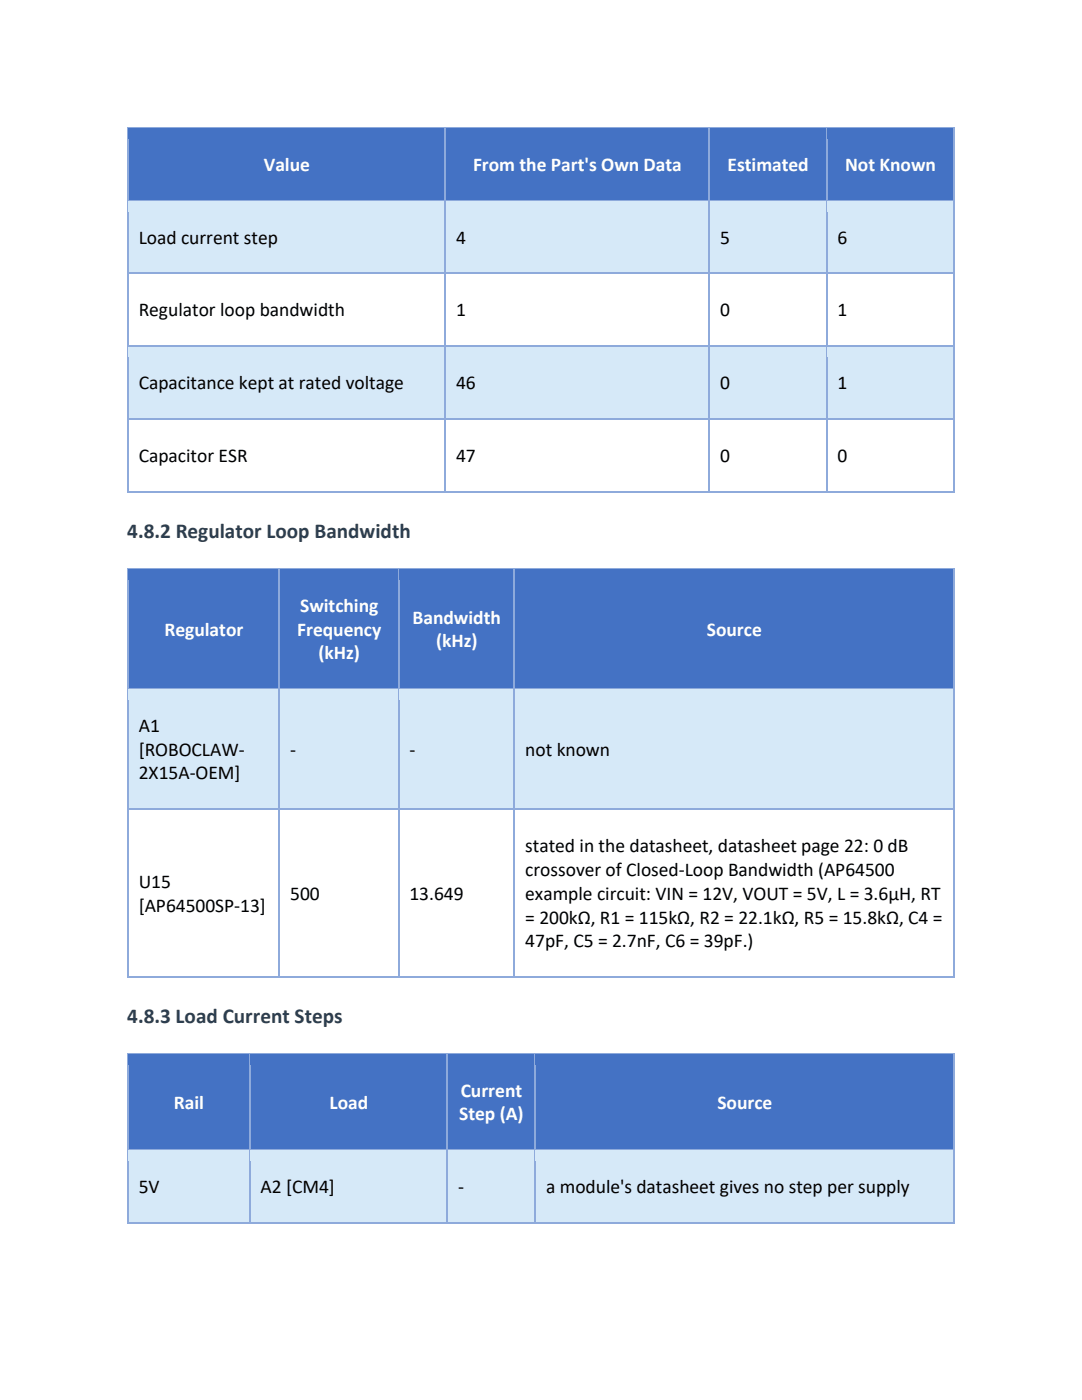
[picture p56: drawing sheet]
<svg xmlns="http://www.w3.org/2000/svg" width="216mm" height="279mm" viewBox="0 0 216 279" stroke-linecap="round" stroke-linejoin="round" font-family="sans-serif">
<defs><g id="words">
<g font-size="4.2" fill="#2c3e50">
<text x="25.4" y="107.4">4.8.2 Regulator Loop Bandwidth</text>
<text x="25.4" y="204.1">4.8.3 Load Current Steps</text>
</g>
<g font-size="3.9" fill="#fff">
<text x="52.6" y="34.1">Value</text>
<text x="94.4" y="34.1">From the Part's Own Data</text>
<text x="145.2" y="34.1">Estimated</text>
<text x="168.6" y="34.1">Not Known</text>
<text x="59.9" y="122.1">Switching</text>
<text x="82.3" y="124.5">Bandwidth</text>
<text x="32.8" y="126.8">Regulator</text>
<text x="59.3" y="126.8">Frequency</text>
<text x="63.6" y="131.6">(kHz)</text>
<text x="87" y="129.2">(kHz)</text>
<text x="141.1" y="126.8">Source</text>
<text x="34.7" y="221.2">Rail</text>
<text x="65.8" y="221.2">Load</text>
<text x="91.9" y="218.9">Current</text>
<text x="143.1" y="221.2">Source</text>
<text x="91.6" y="223.6">Step (A)</text>
</g>
<g font-size="3.9">
<text x="27.7" y="48.7">Load current step</text>
<text x="91" y="48.7">4</text>
<text x="143.7" y="48.7">5</text>
<text x="167.1" y="48.7">6</text>
<text x="27.7" y="63.2">Regulator loop bandwidth</text>
<text x="91" y="63.2">1</text>
<text x="143.7" y="63.2">0</text>
<text x="167.1" y="63.2">1</text>
<text x="27.7" y="77.7">Capacitance kept at rated voltage</text>
<text x="91" y="77.7">46</text>
<text x="143.7" y="77.7">0</text>
<text x="167.1" y="77.7">1</text>
<text x="27.7" y="92.2">Capacitor ESR</text>
<text x="91" y="92.2">47</text>
<text x="143.7" y="92.2">0</text>
<text x="167.1" y="92.2">0</text>
<text x="27.7" y="146">A1</text>
<text x="27.7" y="150.8">[ROBOCLAW-</text>
<text x="27.7" y="155.5">2X15A-OEM]</text>
<text x="57.9" y="150.8">-</text>
<text x="81.7" y="150.8">-</text>
<text x="104.8" y="150.8">not known</text>
<text x="104.8" y="170.1">stated in the datasheet, datasheet page 22: 0 dB</text>
<text x="27.7" y="177.2">U15</text>
<text x="57.9" y="179.6">500</text>
<text x="81.7" y="179.6">13.649</text>
<text x="104.8" y="174.8">crossover of Closed-Loop Bandwidth (AP64500</text>
<text x="104.8" y="179.6">example circuit: VIN = 12V, VOUT = 5V, L = 3.6μH, RT</text>
<text x="27.7" y="181.9">[AP64500SP-13]</text>
<text x="104.8" y="184.3">= 200kΩ, R1 = 115kΩ, R2 = 22.1kΩ, R5 = 15.8kΩ, C4 =</text>
<text x="104.8" y="189.1">47pF, C5 = 2.7nF, C6 = 39pF.)</text>
<text x="27.7" y="238.1">5V</text>
<text x="52" y="238.1">A2 [CM4]</text>
<text x="91.4" y="238.1">-</text>
<text x="109" y="238.1">a module's datasheet gives no step per supply</text>
</g>
</g></defs>
<g fill="#4472c4">
<path d="M25.7 25.7h63.1v14.3h-63.1z"/>
<path d="M27.7 27.8h59.1v10h-59.1z"/>
<path d="M89 25.7h52.4v14.3h-52.4z"/>
<path d="M91 27.8h48.4v10h-48.4z"/>
<path d="M141.6 25.7h23.2v14.3h-23.2z"/>
<path d="M143.7 27.8h19.2v10h-19.2z"/>
<path d="M165.1 25.7h25.1v14.3h-25.1z"/>
<path d="M167.1 27.8h21.1v10h-21.1z"/>
</g>
<path d="M25.5 25.4v2.4" fill="none" stroke="#8eaadb" stroke-width=".25"/>
<path d="M25.4 25.4h.3v.3h-.3z" fill="#8eaadb"/>
<path d="M25.7 25.5h63" fill="none" stroke="#8eaadb" stroke-width=".25"/>
<path d="M25.7 25.7h63v2.1h-63z" fill="#4472c4"/>
<path d="M88.9 25.7v2.1" fill="none" stroke="#8eaadb" stroke-width=".25"/>
<path d="M88.7 25.4h.3v.3h-.3z" fill="#8eaadb"/>
<path d="M89 25.5h52.4" fill="none" stroke="#8eaadb" stroke-width=".25"/>
<path d="M89 25.7h52.4v2.1h-52.4z" fill="#4472c4"/>
<path d="M141.5 25.7v2.1" fill="none" stroke="#8eaadb" stroke-width=".25"/>
<path d="M141.4 25.4h.2v.3h-.2z" fill="#8eaadb"/>
<path d="M141.6 25.5h23.2" fill="none" stroke="#8eaadb" stroke-width=".25"/>
<path d="M141.6 25.7h23.2v2.1h-23.2z" fill="#4472c4"/>
<path d="M165 25.7v2.1" fill="none" stroke="#8eaadb" stroke-width=".25"/>
<path d="M164.8 25.4h.3v.3h-.3z" fill="#8eaadb"/>
<path d="M165.1 25.5h25.1" fill="none" stroke="#8eaadb" stroke-width=".25"/>
<path d="M165.1 25.7h25.1v2.1h-25.1z" fill="#4472c4"/>
<path d="M190.3 25.4v2.4" fill="none" stroke="#8eaadb" stroke-width=".25"/>
<path d="M190.2 25.4h.2v.3h-.2z" fill="#8eaadb"/>
<path d="M25.6 37.8h63.3v2.2h-63.3z" fill="#4472c4"/>
<path d="M25.5 27.8v12.2" fill="none" stroke="#8eaadb" stroke-width=".25"/>
<path d="M88.9 37.8h52.7v2.2h-52.7z" fill="#4472c4"/>
<path d="M88.9 27.8v12.2" fill="none" stroke="#8eaadb" stroke-width=".25"/>
<path d="M141.6 37.8h23.4v2.2h-23.4z" fill="#4472c4"/>
<path d="M141.5 27.8v12.2" fill="none" stroke="#8eaadb" stroke-width=".25"/>
<path d="M165 37.8h25.3v2.2h-25.3z" fill="#4472c4"/>
<path d="M165 27.8v12.2M190.3 27.8v12.2" fill="none" stroke="#8eaadb" stroke-width=".25"/>
<g fill="#d6e9f8">
<path d="M25.7 40.2h63.1v14.2h-63.1z"/>
<path d="M27.7 42.3h59.1v10h-59.1z"/>
<path d="M89 40.2h52.4v14.2h-52.4z"/>
<path d="M91 42.3h48.4v10h-48.4z"/>
<path d="M141.6 40.2h23.2v14.2h-23.2z"/>
<path d="M143.7 42.3h19.2v10h-19.2z"/>
<path d="M165.1 40.2h25.1v14.2h-25.1z"/>
<path d="M167.1 42.3h21.1v10h-21.1z"/>
</g>
<path d="M25.5 40v2.3M25.7 40.1h63" fill="none" stroke="#8eaadb" stroke-width=".25"/>
<path d="M25.7 40.2h63v2.1h-63z" fill="#d6e9f8"/>
<path d="M88.9 40v2.3M89 40.1h52.4" fill="none" stroke="#8eaadb" stroke-width=".25"/>
<path d="M89 40.2h52.4v2.1h-52.4z" fill="#d6e9f8"/>
<path d="M141.5 40v2.3M141.6 40.1h23.2" fill="none" stroke="#8eaadb" stroke-width=".25"/>
<path d="M141.6 40.2h23.2v2.1h-23.2z" fill="#d6e9f8"/>
<path d="M165 40v2.3M165.1 40.1h25.1" fill="none" stroke="#8eaadb" stroke-width=".25"/>
<path d="M165.1 40.2h25.1v2.1h-25.1z" fill="#d6e9f8"/>
<path d="M190.3 40v2.3" fill="none" stroke="#8eaadb" stroke-width=".25"/>
<path d="M25.6 52.3h63.3v2.1h-63.3z" fill="#d6e9f8"/>
<path d="M25.5 42.3v12.1" fill="none" stroke="#8eaadb" stroke-width=".25"/>
<path d="M88.9 52.3h52.7v2.1h-52.7z" fill="#d6e9f8"/>
<path d="M88.9 42.3v12.1" fill="none" stroke="#8eaadb" stroke-width=".25"/>
<path d="M141.6 52.3h23.4v2.1h-23.4z" fill="#d6e9f8"/>
<path d="M141.5 42.3v12.1" fill="none" stroke="#8eaadb" stroke-width=".25"/>
<path d="M165 52.3h25.3v2.1h-25.3z" fill="#d6e9f8"/>
<path d="M25.5 54.4v14.6M25.7 54.6h63M88.9 54.4v14.6M89 54.6h52.4M141.5 54.4v14.6M141.6 54.6h23.2M165 42.3v26.7M165.1 54.6h25.1M190.3 42.3v26.7" fill="none" stroke="#8eaadb" stroke-width=".25"/>
<g fill="#d6e9f8">
<path d="M25.7 69.3h63.1v14.2h-63.1z"/>
<path d="M27.7 71.4h59.1v10h-59.1z"/>
<path d="M89 69.3h52.4v14.2h-52.4z"/>
<path d="M91 71.4h48.4v10h-48.4z"/>
<path d="M141.6 69.3h23.2v14.2h-23.2z"/>
<path d="M143.7 71.4h19.2v10h-19.2z"/>
<path d="M165.1 69.3h25.1v14.2h-25.1z"/>
<path d="M167.1 71.4h21.1v10h-21.1z"/>
</g>
<path d="M25.5 69v2.4M25.7 69.1h63" fill="none" stroke="#8eaadb" stroke-width=".25"/>
<path d="M25.7 69.3h63v2.1h-63z" fill="#d6e9f8"/>
<path d="M88.9 69v2.4M89 69.1h52.4" fill="none" stroke="#8eaadb" stroke-width=".25"/>
<path d="M89 69.3h52.4v2.1h-52.4z" fill="#d6e9f8"/>
<path d="M141.5 69v2.4M141.6 69.1h23.2" fill="none" stroke="#8eaadb" stroke-width=".25"/>
<path d="M141.6 69.3h23.2v2.1h-23.2z" fill="#d6e9f8"/>
<path d="M165 69v2.4M165.1 69.1h25.1" fill="none" stroke="#8eaadb" stroke-width=".25"/>
<path d="M165.1 69.3h25.1v2.1h-25.1z" fill="#d6e9f8"/>
<path d="M190.3 69v2.4" fill="none" stroke="#8eaadb" stroke-width=".25"/>
<path d="M25.6 81.4h63.3v2.1h-63.3z" fill="#d6e9f8"/>
<path d="M25.5 71.4v12.1" fill="none" stroke="#8eaadb" stroke-width=".25"/>
<path d="M88.9 81.4h52.7v2.1h-52.7z" fill="#d6e9f8"/>
<path d="M88.9 71.4v12.1" fill="none" stroke="#8eaadb" stroke-width=".25"/>
<path d="M141.6 81.4h23.4v2.1h-23.4z" fill="#d6e9f8"/>
<path d="M141.5 71.4v12.1" fill="none" stroke="#8eaadb" stroke-width=".25"/>
<path d="M165 81.4h25.3v2.1h-25.3z" fill="#d6e9f8"/>
<path d="M165 71.4v14.5M190.3 71.4v14.5M25.5 83.5v14.5M25.7 83.6h63M88.9 83.5v2.4M89 83.6h52.4M141.5 83.5v2.4M141.6 83.6h23.2M165.1 83.6h25.1" fill="none" stroke="#8eaadb" stroke-width=".25"/>
<path d="M25.4 98h.3v.3h-.3z" fill="#8eaadb"/>
<path d="M25.7 98.2h63M88.9 85.9v12.1" fill="none" stroke="#8eaadb" stroke-width=".25"/>
<path d="M88.7 98h.3v.3h-.3z" fill="#8eaadb"/>
<path d="M89 98.2h52.4M141.5 85.9v12.1" fill="none" stroke="#8eaadb" stroke-width=".25"/>
<path d="M141.4 98h.2v.3h-.2z" fill="#8eaadb"/>
<path d="M141.6 98.2h23.2M165 85.9v12.1" fill="none" stroke="#8eaadb" stroke-width=".25"/>
<path d="M164.8 98h.3v.3h-.3z" fill="#8eaadb"/>
<path d="M165.1 98.2h25.1M190.3 85.9v12.1" fill="none" stroke="#8eaadb" stroke-width=".25"/>
<path d="M190.2 98h.2v.3h-.2z" fill="#8eaadb"/>
<g fill="#4472c4">
<path d="M25.7 113.6h29.9v23.7h-29.9z"/>
<path d="M27.7 120.5h26v10h-26z"/>
<path d="M55.9 113.6h23.6v23.7h-23.6z"/>
<path d="M57.9 115.7h19.6v7.4h-19.6z"/>
<path d="M57.9 123.1h19.6v4.7h-19.6z"/>
<path d="M57.9 127.8h19.6v7.4h-19.6z"/>
<path d="M79.7 113.6h22.8v23.7h-22.8z"/>
<path d="M81.7 118.1h18.9v7.4h-18.9z"/>
<path d="M81.7 125.5h18.9v7.3h-18.9z"/>
<path d="M102.8 113.6h87.4v23.7h-87.4z"/>
<path d="M104.8 120.5h83.4v10h-83.4z"/>
</g>
<path d="M25.5 113.4v2.3" fill="none" stroke="#8eaadb" stroke-width=".25"/>
<path d="M25.4 113.4h.3v.2h-.3z" fill="#8eaadb"/>
<path d="M25.7 113.5h29.9" fill="none" stroke="#8eaadb" stroke-width=".25"/>
<path d="M25.7 113.6h29.9v2.1h-29.9z" fill="#4472c4"/>
<path d="M55.8 113.6v2.1" fill="none" stroke="#8eaadb" stroke-width=".25"/>
<path d="M55.6 113.4h.3v.2h-.3z" fill="#8eaadb"/>
<path d="M55.9 113.5h23.5" fill="none" stroke="#8eaadb" stroke-width=".25"/>
<path d="M55.9 113.6h23.5v2.1h-23.5z" fill="#4472c4"/>
<path d="M79.5 113.6v2.1" fill="none" stroke="#8eaadb" stroke-width=".25"/>
<path d="M79.4 113.4h.3v.2h-.3z" fill="#8eaadb"/>
<path d="M79.7 113.5h22.8" fill="none" stroke="#8eaadb" stroke-width=".25"/>
<path d="M79.7 113.6h22.8v2.1h-22.8z" fill="#4472c4"/>
<path d="M102.7 113.6v2.1" fill="none" stroke="#8eaadb" stroke-width=".25"/>
<path d="M102.5 113.4h.3v.2h-.3z" fill="#8eaadb"/>
<path d="M102.8 113.5h87.4" fill="none" stroke="#8eaadb" stroke-width=".25"/>
<path d="M102.8 113.6h87.4v2.1h-87.4z" fill="#4472c4"/>
<path d="M190.3 113.4v2.3" fill="none" stroke="#8eaadb" stroke-width=".25"/>
<path d="M190.2 113.4h.2v.2h-.2z" fill="#8eaadb"/>
<path d="M25.6 135.2h30.2v2.1h-30.2z" fill="#4472c4"/>
<path d="M25.5 115.7v21.6" fill="none" stroke="#8eaadb" stroke-width=".25"/>
<path d="M55.8 135.2h23.8v2.1h-23.8z" fill="#4472c4"/>
<path d="M55.8 115.7v21.6" fill="none" stroke="#8eaadb" stroke-width=".25"/>
<path d="M79.6 135.2h23.1v2.1h-23.1z" fill="#4472c4"/>
<path d="M79.5 115.7v21.6" fill="none" stroke="#8eaadb" stroke-width=".25"/>
<path d="M102.7 135.2h87.6v2.1h-87.6z" fill="#4472c4"/>
<path d="M102.7 115.7v21.6M190.3 115.7v21.6" fill="none" stroke="#8eaadb" stroke-width=".25"/>
<g fill="#d6e9f8">
<path d="M25.7 137.6h29.9v23.8h-29.9z"/>
<path d="M27.7 139.7h26v7.4h-26z"/>
<path d="M27.7 147.1h26v4.7h-26z"/>
<path d="M27.7 151.8h26v7.5h-26z"/>
<path d="M55.9 137.6h23.6v23.8h-23.6z"/>
<path d="M57.9 144.4h19.6v10.1h-19.6z"/>
<path d="M79.7 137.6h22.8v23.8h-22.8z"/>
<path d="M81.7 144.4h18.9v10.1h-18.9z"/>
<path d="M102.8 137.6h87.4v23.8h-87.4z"/>
<path d="M104.8 144.4h83.4v10.1h-83.4z"/>
</g>
<path d="M25.5 137.3v2.4M25.7 137.5h29.9" fill="none" stroke="#8eaadb" stroke-width=".25"/>
<path d="M25.7 137.6h29.9v2.1h-29.9z" fill="#d6e9f8"/>
<path d="M55.8 137.3v2.4M55.9 137.5h23.5" fill="none" stroke="#8eaadb" stroke-width=".25"/>
<path d="M55.9 137.6h23.5v2.1h-23.5z" fill="#d6e9f8"/>
<path d="M79.5 137.3v2.4M79.7 137.5h22.8" fill="none" stroke="#8eaadb" stroke-width=".25"/>
<path d="M79.7 137.6h22.8v2.1h-22.8z" fill="#d6e9f8"/>
<path d="M102.7 137.3v2.4M102.8 137.5h87.4" fill="none" stroke="#8eaadb" stroke-width=".25"/>
<path d="M102.8 137.6h87.4v2.1h-87.4z" fill="#d6e9f8"/>
<path d="M190.3 137.3v2.4" fill="none" stroke="#8eaadb" stroke-width=".25"/>
<path d="M25.6 159.3h30.2v2.1h-30.2z" fill="#d6e9f8"/>
<path d="M25.5 139.7v21.7" fill="none" stroke="#8eaadb" stroke-width=".25"/>
<path d="M55.8 159.3h23.8v2.1h-23.8z" fill="#d6e9f8"/>
<path d="M55.8 139.7v21.7" fill="none" stroke="#8eaadb" stroke-width=".25"/>
<path d="M79.6 159.3h23.1v2.1h-23.1z" fill="#d6e9f8"/>
<path d="M79.5 139.7v21.7" fill="none" stroke="#8eaadb" stroke-width=".25"/>
<path d="M102.7 159.3h87.6v2.1h-87.6z" fill="#d6e9f8"/>
<path d="M102.7 139.7v24M190.3 139.7v24M25.5 161.4v33.4M25.7 161.5h29.9M55.8 161.4v2.3M55.9 161.5h23.5M79.5 161.4v2.3M79.7 161.5h22.8M102.8 161.5h87.4" fill="none" stroke="#8eaadb" stroke-width=".25"/>
<path d="M25.4 194.8h.3v.3h-.3z" fill="#8eaadb"/>
<path d="M55.8 163.7v31.1M25.7 194.9h29.9" fill="none" stroke="#8eaadb" stroke-width=".25"/>
<path d="M55.6 194.8h.3v.3h-.3z" fill="#8eaadb"/>
<path d="M79.5 163.7v31.1M55.9 194.9h23.5" fill="none" stroke="#8eaadb" stroke-width=".25"/>
<path d="M79.4 194.8h.3v.3h-.3z" fill="#8eaadb"/>
<path d="M102.7 163.7v31.1M79.7 194.9h22.8" fill="none" stroke="#8eaadb" stroke-width=".25"/>
<path d="M102.5 194.8h.3v.3h-.3z" fill="#8eaadb"/>
<path d="M190.3 163.7v31.1M102.8 194.9h87.4" fill="none" stroke="#8eaadb" stroke-width=".25"/>
<path d="M190.2 194.8h.2v.3h-.2z" fill="#8eaadb"/>
<g fill="#4472c4">
<path d="M25.7 210.4h24v19h-24z"/>
<path d="M27.7 214.9h20.1v10h-20.1z"/>
<path d="M50 210.4h39.2v19h-39.2z"/>
<path d="M52 214.9h35.2v10h-35.2z"/>
<path d="M89.5 210.4h17.2v19h-17.2z"/>
<path d="M91.4 212.5h13.3v7.4h-13.3z"/>
<path d="M91.4 219.9h13.3v7.3h-13.3z"/>
<path d="M106.9 210.4h83.3v19h-83.3z"/>
<path d="M109 214.9h79.2v10h-79.2z"/>
</g>
<path d="M25.5 210.1v2.4" fill="none" stroke="#8eaadb" stroke-width=".25"/>
<path d="M25.4 210.1h.3v.3h-.3z" fill="#8eaadb"/>
<path d="M25.7 210.3h24" fill="none" stroke="#8eaadb" stroke-width=".25"/>
<path d="M25.7 210.4h24v2.1h-24z" fill="#4472c4"/>
<path d="M49.8 210.4v2.1" fill="none" stroke="#8eaadb" stroke-width=".25"/>
<path d="M49.7 210.1h.3v.3h-.3z" fill="#8eaadb"/>
<path d="M50 210.3h39.2" fill="none" stroke="#8eaadb" stroke-width=".25"/>
<path d="M50 210.4h39.2v2.1h-39.2z" fill="#4472c4"/>
<path d="M89.3 210.4v2.1" fill="none" stroke="#8eaadb" stroke-width=".25"/>
<path d="M89.2 210.1h.2v.3h-.2z" fill="#8eaadb"/>
<path d="M89.4 210.3h17.3" fill="none" stroke="#8eaadb" stroke-width=".25"/>
<path d="M89.4 210.4h17.3v2.1h-17.3z" fill="#4472c4"/>
<path d="M106.8 210.4v2.1" fill="none" stroke="#8eaadb" stroke-width=".25"/>
<path d="M106.7 210.1h.2v.3h-.2z" fill="#8eaadb"/>
<path d="M106.9 210.3h83.3" fill="none" stroke="#8eaadb" stroke-width=".25"/>
<path d="M106.9 210.4h83.3v2.1h-83.3z" fill="#4472c4"/>
<path d="M190.3 210.1v2.4" fill="none" stroke="#8eaadb" stroke-width=".25"/>
<path d="M190.2 210.1h.2v.3h-.2z" fill="#8eaadb"/>
<path d="M25.6 227.2h24.3v2.2h-24.3z" fill="#4472c4"/>
<path d="M25.5 212.5v16.9" fill="none" stroke="#8eaadb" stroke-width=".25"/>
<path d="M49.9 227.2h39.4v2.2h-39.4z" fill="#4472c4"/>
<path d="M49.8 212.5v16.9" fill="none" stroke="#8eaadb" stroke-width=".25"/>
<path d="M89.3 227.2h17.5v2.2h-17.5z" fill="#4472c4"/>
<path d="M89.3 212.5v16.9" fill="none" stroke="#8eaadb" stroke-width=".25"/>
<path d="M106.8 227.2h83.5v2.2h-83.5z" fill="#4472c4"/>
<path d="M106.8 212.5v16.9M190.3 212.5v16.9" fill="none" stroke="#8eaadb" stroke-width=".25"/>
<g fill="#d6e9f8">
<path d="M25.7 229.6h24v14.3h-24z"/>
<path d="M27.7 231.7h20.1v10.1h-20.1z"/>
<path d="M50 229.6h39.2v14.3h-39.2z"/>
<path d="M52 231.7h35.2v10.1h-35.2z"/>
<path d="M89.5 229.6h17.2v14.3h-17.2z"/>
<path d="M91.4 231.7h13.3v10.1h-13.3z"/>
<path d="M106.9 229.6h83.3v14.3h-83.3z"/>
<path d="M109 231.7h79.2v10.1h-79.2z"/>
</g>
<path d="M25.5 229.4v2.3M25.7 229.5h24" fill="none" stroke="#8eaadb" stroke-width=".25"/>
<path d="M25.7 229.6h24v2.1h-24z" fill="#d6e9f8"/>
<path d="M49.8 229.4v2.3M50 229.5h39.2" fill="none" stroke="#8eaadb" stroke-width=".25"/>
<path d="M50 229.6h39.2v2.1h-39.2z" fill="#d6e9f8"/>
<path d="M89.3 229.4v2.3M89.4 229.5h17.3" fill="none" stroke="#8eaadb" stroke-width=".25"/>
<path d="M89.4 229.6h17.3v2.1h-17.3z" fill="#d6e9f8"/>
<path d="M106.8 229.4v2.3M106.9 229.5h83.3" fill="none" stroke="#8eaadb" stroke-width=".25"/>
<path d="M106.9 229.6h83.3v2.1h-83.3z" fill="#d6e9f8"/>
<path d="M190.3 229.4v2.3" fill="none" stroke="#8eaadb" stroke-width=".25"/>
<path d="M25.6 241.8h24.3v2.1h-24.3z" fill="#d6e9f8"/>
<path d="M25.5 231.7v12.2" fill="none" stroke="#8eaadb" stroke-width=".25"/>
<path d="M25.4 243.9h.3v.3h-.3z" fill="#8eaadb"/>
<path d="M25.7 244.1h24" fill="none" stroke="#8eaadb" stroke-width=".25"/>
<path d="M49.9 241.8h39.4v2.1h-39.4z" fill="#d6e9f8"/>
<path d="M49.8 231.7v12.2" fill="none" stroke="#8eaadb" stroke-width=".25"/>
<path d="M49.7 243.9h.3v.3h-.3z" fill="#8eaadb"/>
<path d="M50 244.1h39.2" fill="none" stroke="#8eaadb" stroke-width=".25"/>
<path d="M89.3 241.8h17.5v2.1h-17.5z" fill="#d6e9f8"/>
<path d="M89.3 231.7v12.2" fill="none" stroke="#8eaadb" stroke-width=".25"/>
<path d="M89.2 243.9h.2v.3h-.2z" fill="#8eaadb"/>
<path d="M89.4 244.1h17.3" fill="none" stroke="#8eaadb" stroke-width=".25"/>
<path d="M106.8 241.8h83.5v2.1h-83.5z" fill="#d6e9f8"/>
<path d="M106.8 231.7v12.2" fill="none" stroke="#8eaadb" stroke-width=".25"/>
<path d="M106.7 243.9h.2v.3h-.2z" fill="#8eaadb"/>
<path d="M190.3 231.7v12.2M106.9 244.1h83.3" fill="none" stroke="#8eaadb" stroke-width=".25"/>
<path d="M190.2 243.9h.2v.3h-.2z" fill="#8eaadb"/>
<use href="#words"/>
</svg>
